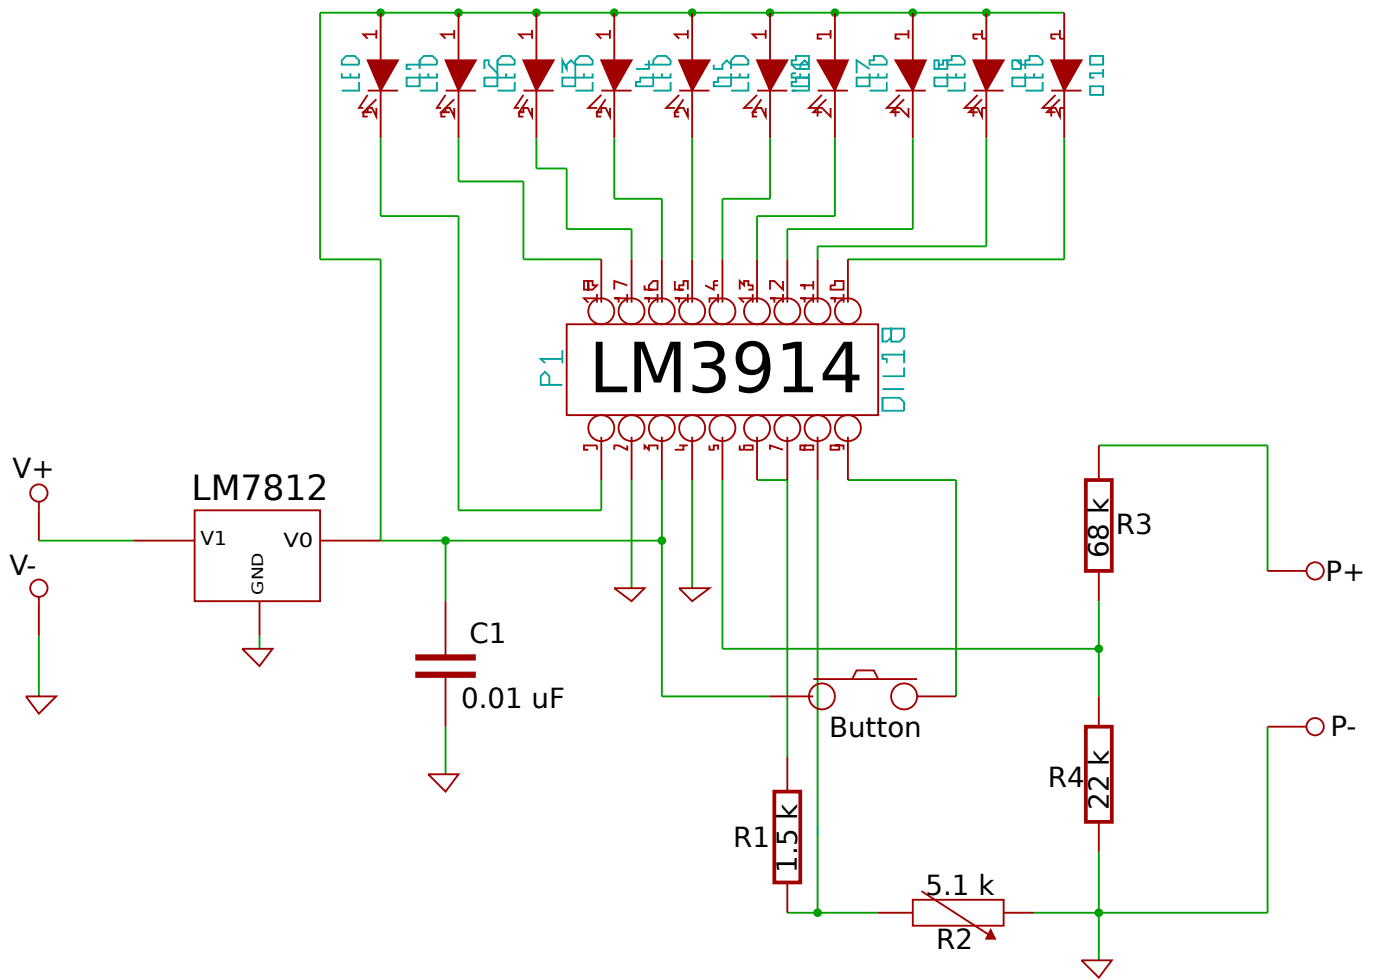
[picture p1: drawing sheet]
<svg xmlns="http://www.w3.org/2000/svg" width="114mm" height="80mm" viewBox="0 0 114 80" stroke-linecap="round" stroke-linejoin="round" font-family="sans-serif">
<defs><g id="words">
<text font-size="5.6" x="48" y="32">LM3914</text>
<text font-size="2.8" x="15.6" y="40.8">LM7812</text>
<g font-size="2.3">
<text x="1" y="38.9">V+</text>
<text x=".8" y="46.9">V-</text>
<text x="90.4" y="45.5" transform="rotate(-90 90.4 45.5)">68 k</text>
<text x="91" y="43.6">R3</text>
<text x="108.1" y="47.4">P+</text>
<text x="38.3" y="52.5">C1</text>
<text x="37.6" y="57.7">0.01 uF</text>
<text x="108.5" y="60">P-</text>
<text x="67.6" y="60.1">Button</text>
<text x="85.5" y="64.2">R4</text>
<text x="59.8" y="69">R1</text>
<text x="65" y="71.1" transform="rotate(-90 65 71.1)">1.5 k</text>
<text x="90.4" y="66" transform="rotate(-90 90.4 66)">22 k</text>
<text x="75.5" y="72.9">5.1 k</text>
<text x="76.3" y="77.3">R2</text>
</g>
<g font-size="1.6">
<text x="16.3" y="44.4">V1</text>
<text x="23.1" y="44.6">V0</text>
</g>
<text font-size="1.3" x="21.5" y="48.5" transform="rotate(-90 21.5 48.5)">GND</text>
</g></defs>
<g fill="none" stroke="#a00000" stroke-width=".15">
<path d="M3.2 40.9v3.2M3.2 48.7v3.1"/>
<circle cx="3.2" cy="40.2" r=".71"/>
<circle cx="3.2" cy="48" r=".71"/>
</g>
<circle cx="66.7" cy="74.4" r=".35" fill="#00a000"/>
<path d="M66.7 39.1v35.3M89.6 36.3h13.8v10.2" fill="none" stroke="#00a000" stroke-width=".15"/>
<circle cx="89.6" cy="74.4" r=".35" fill="#00a000"/>
<path d="M37.4 11.3v3.5h5.3v6.3h6.3M50.1 11.3v4.9h3.9v4.9M62.8 11.3v4.9h-3.9v4.9M74.4 11.3v7.4h-10.2v2.4M86.8 11.3v9.8h-17.7M64.2 39.1v22.6M89.6 69.5v8.8" fill="none" stroke="#00a000" stroke-width=".15"/>
<g fill="#00a000">
<circle cx="74.4" cy="1" r=".35"/>
<circle cx="62.8" cy="1" r=".35"/>
<circle cx="50.1" cy="1" r=".35"/>
<circle cx="37.4" cy="1" r=".35"/>
</g>
<path d="M26.1 1v20.1h4.9v23M69.1 39.1h8.9v17.7" fill="none" stroke="#00a000" stroke-width=".15"/>
<circle cx="36.3" cy="44.1" r=".35" fill="#00a000"/>
<path d="M49 39.1v2.5h-11.6M51.5 39.1v8.9M54 39.1v17.7h8.8M56.4 39.1v8.9M3.2 44.1h7.7M3.2 51.8v5M21.2 51.8v1.1M31 44.1h23M36.3 44.1v4.9M36.3 59.2v3.9" fill="none" stroke="#00a000" stroke-width=".15"/>
<circle cx="54" cy="44.1" r=".35" fill="#00a000"/>
<path d="M31 11.3v6.3h6.4v24" fill="none" stroke="#00a000" stroke-width=".15"/>
<g fill="#00a000">
<circle cx="31" cy="1" r=".35"/>
<circle cx="43.7" cy="1" r=".35"/>
<circle cx="56.4" cy="1" r=".35"/>
<circle cx="68.1" cy="1" r=".35"/>
</g>
<path d="M26.1 1h60.7" fill="none" stroke="#00a000" stroke-width=".15"/>
<circle cx="80.4" cy="1" r=".35" fill="#00a000"/>
<path d="M43.7 11.3v2.4h2.5v5h5.3v2.4M56.4 11.3v9.8M68.1 11.3v6.3h-6.4v3.5M80.4 11.3v8.8h-13.7v1M58.9 39.1v13.8h30.7M61.7 39.1h2.5M89.6 49v7.8M103.4 59.2v15.2h-19.1M64.2 74.4h7.4" fill="none" stroke="#00a000" stroke-width=".15"/>
<circle cx="89.6" cy="52.9" r=".35" fill="#00a000"/>
<path d="M74.4 73.4h7.4v2.1h-7.4zM75.1 72.7l6 3.8M88.2 78.3h2.5l-1.1 1.4z" fill="none" stroke="#a00000" stroke-width=".15"/>
<path d="M80.8 75.8l.3 .7h-.7z" fill="#a00000"/>
<path d="M61.7 7.4h2.5M89.6 36.3v2.8M89.6 46.5v2.5M89.6 56.8v2.4M64.2 61.7v2.8M64.2 71.9v2.5M71.6 74.4h2.8M80.8 75.8l.3 .7h-.7zM81.8 74.4h2.5M89.6 67v2.5" fill="none" stroke="#a00000" stroke-width=".15"/>
<path d="M88.5 39.1h2.2v7.4h-2.2zM88.5 59.2h2.2v7.8h-2.2zM63.1 64.5h2.2v7.4h-2.2z" fill="none" stroke="#a00000" stroke-width=".3"/>
<path d="M66.7 67.4v.7" fill="none" stroke="#00a0a0" stroke-width=".15"/>
<path d="M61.7 4.9h2.5l-1.4 2.5z" fill="#a00000"/>
<g fill="none" stroke="#a00000" stroke-width=".15">
<path d="M30 7.4h2.4M61.7 4.9h2.5l-1.4 2.5zM61.7 7.7l-1 1.1h.7M62.1 8.1l-.7 1.1h.3M62.4 2.8h-1l.3 .4M62.4 8.8v.7l-.3-.7h-.4l-.3 .4v.3h.3M62.4 2.4v.8M62.8 1v3.9M62.8 7.4v3.9M62.8 56.8h3.5M66.3 55.4h8.5zM69.5 55.4l.3-.7h1.5l.3 .7"/>
<path d="M74.8 56.8h3.2M103.4 59.2h3.1M103.4 46.5h3.1"/>
<circle cx="67" cy="56.8" r="1.06"/>
<circle cx="73.7" cy="56.8" r="1.06"/>
<circle cx="107.2" cy="46.5" r=".71"/>
<circle cx="107.2" cy="59.2" r=".71"/>
</g>
<path d="M59.6 6v.3h1.4v-.3M59.6 4.9l.4-.3h.7l.3 .3v.4h-1.4zM60.3 6v.3M61 6.7v.7h-1.4M64.6 6.7h.3v-.4h1.1v.7h-1.4zM64.6 5.3l.3 .3h1.1v-.3l-.4-.4-.3 .4v.3h.3" fill="none" stroke="#00a0a0" stroke-width=".15"/>
<path d="M30 4.9h2.4l-1.4 2.5z" fill="#a00000"/>
<path d="M30 4.9h2.4l-1.4 2.5zM30 7.7l-.7 1.1h.3M30.7 8.1l-1.1 1.1h.7M30.7 2.8h-1.1l.4 .4M30.7 8.8v.7l-.4-.7h-.3v.4h-.4v.3h.4M30.7 2.4v.8M31 1v3.9M31 7.4v3.9M85.7 7.4h2.5" fill="none" stroke="#a00000" stroke-width=".15"/>
<path d="M27.9 6v.3h1.4v-.3M27.9 4.9l.3-.3h.7l.4 .3v.4h-1.4zM28.6 6v.3M29.3 6.7v.7h-1.4M33.2 6.3h1v.7h-1zM34.2 5.3h-1v.3h.3M34.2 4.9v.7" fill="none" stroke="#00a0a0" stroke-width=".15"/>
<path d="M85.7 4.9h2.5l-1.4 2.5z" fill="#a00000"/>
<path d="M55.4 7.4h2.4M85.7 4.9h2.5l-1.4 2.5zM86.1 7.7l-1.1 1.1h.7M86.4 8.1l-1 1.1h.7M86.4 2.8h-.7v.4h.4M86.4 2.4v.8h.4M86.8 8.8h-.4v.7l-.3-.7h-.4v.7M86.8 1v3.9M86.8 7.4v3.9" fill="none" stroke="#a00000" stroke-width=".15"/>
<path d="M83.6 6v.3h1.4v-.3M83.6 4.9h.4v-.3h.7l.3 .3v.4h-1.4zM84.3 6v.3M85 6.7v.7h-1.4M88.9 7h1.1v.7h-1.1zM88.9 4.6h1.1v.7h-1.1zM90 6h-1.1v.3h.3M90 5.6v.7" fill="none" stroke="#00a0a0" stroke-width=".15"/>
<path d="M55.4 4.9h2.4l-1.4 2.5z" fill="#a00000"/>
<path d="M55.4 4.9h2.4l-1.4 2.5zM55.4 7.7l-1.1 1.1h.7M55.7 8.1l-.7 1.1h.4M56.1 2.8h-1.1l.4 .4M56.1 8.8v.7l-.4-.7h-.3l-.4 .4v.3h.4M56.1 2.4v.8M56.4 1v3.9M56.4 7.4v3.9M73 7.4h2.5" fill="none" stroke="#a00000" stroke-width=".15"/>
<path d="M53.3 6v.3h1.4v-.3M53.6 4.6h.7l.4 .3v.4h-1.4v-.4zM54 6v.3M54.7 6.7v.7h-1.4M58.2 6.7h.4v-.4h1v.7h-1.4zM58.2 5.3v.3h.7v-.3l.4-.4 .3 .4v.3" fill="none" stroke="#00a0a0" stroke-width=".15"/>
<path d="M73 4.9h2.5l-1.1 2.5z" fill="#a00000"/>
<path d="M73 4.9h2.5l-1.1 2.5zM73.4 7.7l-1.1 1.1h.7M73.7 8.1l-1 1.1h.7M74.1 2.8h-1.1v.4h.4M74.1 8.8v.7l-.7-.7h-.4v.7M74.1 2.4v.8M74.4 1v3.9M74.4 7.4v3.9M79.4 7.4h2.4" fill="none" stroke="#a00000" stroke-width=".15"/>
<path d="M70.9 6v.3h1.4v-.3M70.9 4.9h.4v-.3h.7l.3 .3v.4h-1.4zM71.6 6v.3M72.3 6.7v.7h-1.4M76.2 6.3h1.1v.7h-1.1zM76.5 5.3h.4v-.4h.4v.7h-.8v-.7h-.3v.7h.3" fill="none" stroke="#00a0a0" stroke-width=".15"/>
<path d="M79.4 4.9h2.4l-1.4 2.5z" fill="#a00000"/>
<path d="M66.7 7.4h2.4M79.4 4.9h2.4l-1.4 2.5zM79.7 7.7l-1 1.1h.7M80.1 8.1l-1.1 1.1h.7M80.1 2.8h-.7v.4h.3M80.1 2.4v.8h.3M80.4 8.8h-.3v.7l-.4-.7h-.3v.7M80.4 1v3.9M80.4 7.4v3.9" fill="none" stroke="#a00000" stroke-width=".15"/>
<path d="M77.3 6v.3h1.4v-.3M77.3 4.9h.3v-.3h.7l.4 .3v.4h-1.4zM78 6v.3M78.7 6.7v.7h-1.4M82.5 6.3h1.1v.7h-1.1zM82.9 4.9l.3 .4v.3h-.7v-.7h.7v.4h.4v.3" fill="none" stroke="#00a0a0" stroke-width=".15"/>
<path d="M66.7 4.9h2.4l-1 2.5z" fill="#a00000"/>
<path d="M49 7.4h2.5M66.7 4.9h2.4l-1 2.5zM67 7.7l-1 1.1h.7M67.4 8.1l-1.1 1.1h.7M67.7 2.8h-1v.4h.3M67.7 8.8v.7l-.7-.7h-.3v.7M67.7 2.4v.8M68.1 1v3.9M68.1 7.4v3.9" fill="none" stroke="#a00000" stroke-width=".15"/>
<path d="M64.6 4.9h.3v-.3h1.1v.7h-1.4zM64.9 6h-.3v.3h1.4v-.3M65.3 6v.3M66 6.7v.7h-1.4h.3M69.8 6.3h1.1v.7h-1.1zM70.9 5.6l-1.1-.7v1.1" fill="none" stroke="#00a0a0" stroke-width=".15"/>
<path d="M49 4.9h2.5l-1.4 2.5z" fill="#a00000"/>
<path d="M42.7 7.4h2.4M49 4.9h2.5l-1.4 2.5zM49 7.7l-1 1.1h.7M49.4 8.1l-.7 1.1h.3M49.7 2.8h-1l.3 .4M49.7 8.8v.7l-.3-.7h-.4v.4h-.3v.3h.3M49.7 2.4v.8M50.1 1v3.9M50.1 7.4v3.9" fill="none" stroke="#a00000" stroke-width=".15"/>
<path d="M46.9 6v.3h1.4v-.3M46.9 4.9l.4-.3h.7l.3 .3v.4h-1.4zM47.6 6v.3M48.3 6.7v.7h-1.4M51.9 6.7h.3v-.4h1.1v.7h-1.4zM52.6 5.3h.7M52.9 4.9v.7h-1" fill="none" stroke="#00a0a0" stroke-width=".15"/>
<path d="M42.7 4.9h2.4l-1.4 2.5z" fill="#a00000"/>
<path d="M36.3 7.4h2.5M42.7 4.9h2.4l-1.4 2.5zM42.7 7.7l-.7 1.1h.3M43 8.1l-.7 1.1h.4M43.4 2.8h-1.1l.4 .4M43.4 8.8v.7l-.4-.7h-.3v.4h-.4v.3h.4M43.4 2.4v.8M43.7 1v3.9M43.7 7.4v3.9" fill="none" stroke="#a00000" stroke-width=".15"/>
<path d="M40.6 6v.3h1.4v-.3M40.6 4.9l.3-.3h.7l.4 .3v.4h-1.4zM41.3 6v.3M42 6.7v.7h-1.4M45.9 6.3h1v.7h-1zM45.9 6v-1.1l.3 .7v-.3l.4-.4 .3 .4v.7" fill="none" stroke="#00a0a0" stroke-width=".15"/>
<path d="M36.3 4.9h2.5l-1.4 2.5z" fill="#a00000"/>
<g fill="none" stroke="#a00000" stroke-width=".15">
<path d="M36.3 4.9h2.5l-1.4 2.5zM36.3 7.7l-.7 1.1h.4M37 8.1l-1 1.1h.7M37 2.8h-1l.3 .4M37 8.8v.7l-.3-.7h-.4v.4h-.3v.3h.3M37 2.4v.8M37.4 1v3.9M37.4 7.4v3.9M46.2 26.4h25.4v7.4h-25.4zM47.6 22.9v.7h.4v-.7h.3v.4h.4l-.4 .3h-.3v-.7zM48 36.7h-.4v-.4h1.1v.4M48.7 24.3h-1.1l.4 .4"/>
<path d="M48.7 24v.7M49 21.1v3.6M49 35.6v3.5M51.1 36.3v.4l-.7-.4h-.3v.4M51.1 24.3h-1h.3v.4M51.1 23.3l-1-.4v.7M51.1 24v.7M51.5 21.1v3.6M51.5 35.6v3.5M52.6 36.7v-.4l.3 .4v-.4h.7v.4M52.6 23.3v.3h1v-.7h-.3l-.4 .4v.3h.4M53.6 24.3h-1h.3v.4"/>
<path d="M53.6 24v.7M54 21.1v3.6M54 35.6v3.5M55 22.9v.7h.7h-.3v-.3h.3v-.4h.4v.7M55.4 36.3h.7M55.7 36.3v.4h-.7M56.1 24.3h-1.1h.4v.4M56.1 24v.7M56.4 21.1v3.6M56.4 35.6v3.5M57.8 36.3v.4h.4v-.4h.4v.4M58.2 23.3h.4"/>
<path d="M58.6 24.3h-.8v.4M58.6 22.9h-.4v.7l-.7-.3M58.6 24v.7M58.9 21.1v3.6M58.9 35.6v3.5M60.3 36.3v.4h1.1v-.4h-.7v.4M60.3 23.6v-.7l.4 .4v-.4h.3v.4h.4v.3h-.4M61.4 24.3h-1.1l.4 .4M61.4 24v.7M61.7 21.1v3.6M61.7 35.6v3.5M62.8 36.7v-.4l1 .4"/>
<path d="M63.8 24.3h-1h.3v.4M63.8 22.9v.7l-.7-.7h-.3v.7M63.8 24v.7M64.2 21.1v3.6M64.2 35.6v3.5M65.6 36.3h.7v.4h-.7v-.4h-.3v.4h.3M66.3 24.3h-1h.3v.4M66.3 23.3h-1h.3v.3M66.3 22.9v.7M66.3 24v.7M66.7 21.1v3.6M66.7 35.6v3.5"/>
<path d="M67.7 23.3h.4v-.4h.7v.7h-1.1zM68.4 36.3h-.3h.3v.4h-.7v-.4h1.1v.4M68.8 24.3h-1.1h.4v.4M68.8 24v.7M69.1 21.1v3.6M69.1 35.6v3.5M2.1 56.8h2.5l-1.4 1.4zM10.9 44.1h5M15.9 41.6h10.2v7.4h-10.2zM19.7 52.9h2.5l-1 1.4zM21.2 49v2.8M26.1 44.1h4.9"/>
<path d="M36.3 49v4.6M36.3 55v4.2M50.1 48h2.5l-1.1 1zM55.4 48h2.4l-1.4 1zM34.9 63.1h2.5l-1.1 1.4z"/>
<circle cx="49" cy="34.9" r="1.06"/>
<circle cx="49" cy="25.4" r="1.06"/>
<circle cx="51.5" cy="34.9" r="1.06"/>
<circle cx="51.5" cy="25.4" r="1.06"/>
<circle cx="54" cy="34.9" r="1.06"/>
<circle cx="54" cy="25.4" r="1.06"/>
<circle cx="56.4" cy="25.4" r="1.06"/>
<circle cx="56.4" cy="34.9" r="1.06"/>
<circle cx="58.9" cy="34.9" r="1.06"/>
<circle cx="58.9" cy="25.4" r="1.06"/>
<circle cx="61.7" cy="34.9" r="1.06"/>
<circle cx="61.7" cy="25.4" r="1.06"/>
<circle cx="64.2" cy="34.9" r="1.06"/>
<circle cx="64.2" cy="25.4" r="1.06"/>
<circle cx="66.7" cy="25.4" r="1.06"/>
<circle cx="66.7" cy="34.9" r="1.06"/>
<circle cx="69.1" cy="34.9" r="1.06"/>
<circle cx="69.1" cy="25.4" r="1.06"/>
</g>
<g fill="none" stroke="#00a0a0" stroke-width=".15">
<path d="M34.2 6v.3h1.4v-.3M34.2 4.9l.4-.3h.7l.3 .3v.4h-1.4zM34.9 6v.3M35.6 6.7v.7h-1.4M39.5 6.3h1.1v.7h-1.1zM40.6 4.9v1.1l-.7-.7v-.4h-.4v.7M44.8 31.4v-.7l-.4-.4-.3 .4v.7h1.8M45.9 29.3h-1.8l.3 .3M45.9 28.6v1M72 32.4h1.4l.3 .4v.7h-1.7zM72 31.7h1.7M72.7 27.1v-.3h1v.7l-.3 .3h-.7v-1h-.7v1h.3l.4-.3"/>
<path d="M73.7 30v.7h-1.7M73.7 28.9h-1.7v.4h.3v.3M73.7 28.6v1"/>
</g>
<path d="M33.9 55h4.9M33.9 53.6h4.9" fill="none" stroke="#a00000" stroke-width=".51"/>
<use href="#words"/>
</svg>
